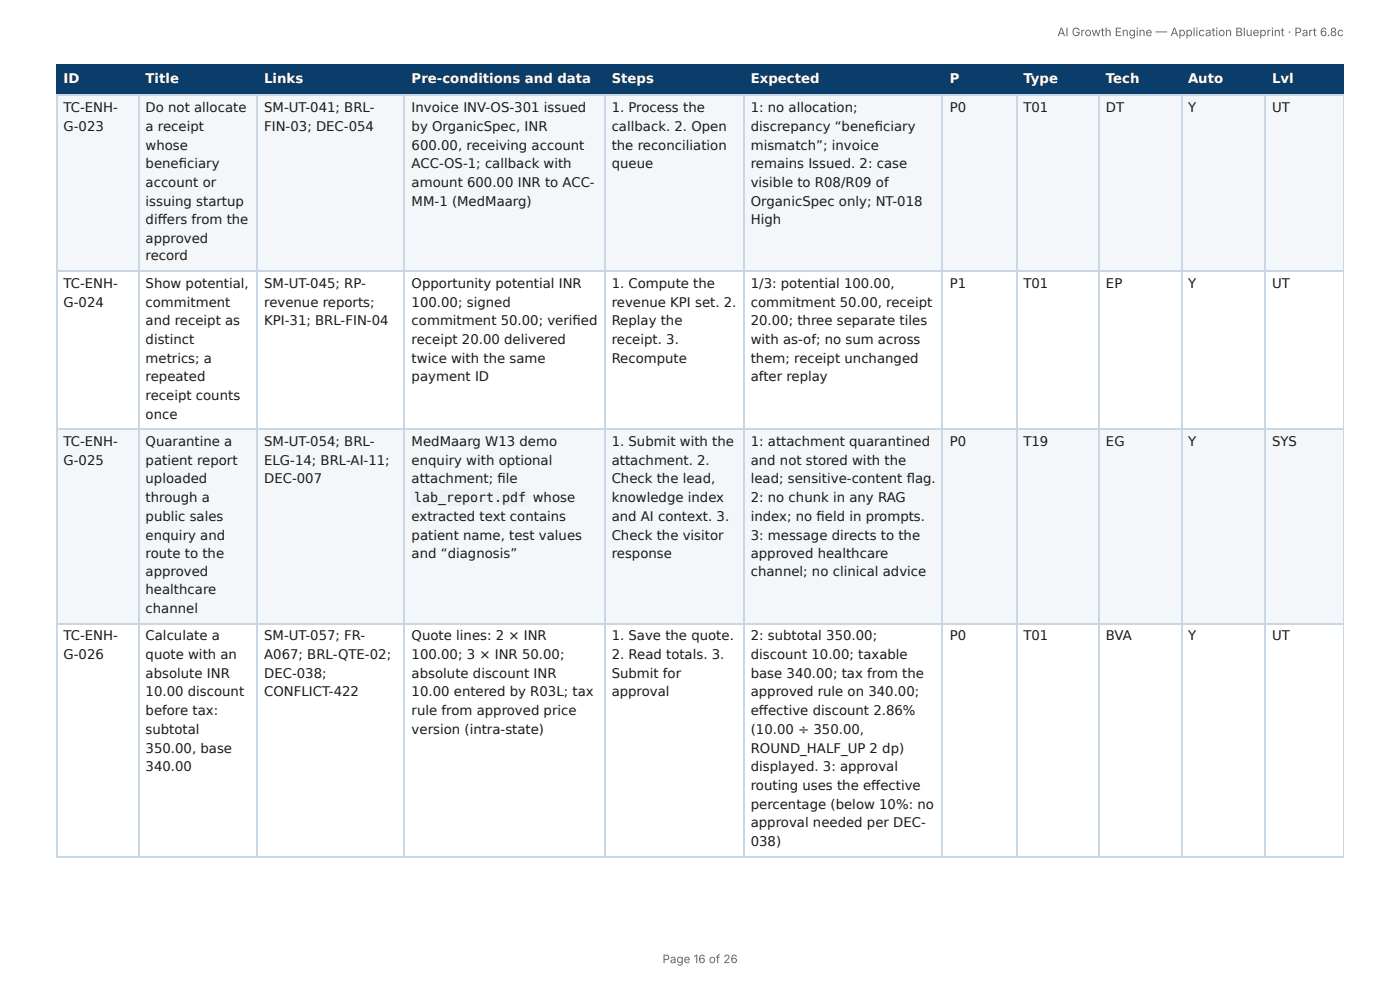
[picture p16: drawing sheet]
<svg xmlns="http://www.w3.org/2000/svg" width="297mm" height="210mm" viewBox="0 0 297 210" stroke-linecap="round" stroke-linejoin="round" font-family="sans-serif">
<defs><g id="words">
<g font-size="2.8" fill="#fff">
<text x="13.5" y="17.7">ID</text>
<text x="30.9" y="17.7">Title</text>
<text x="56.1" y="17.7">Links</text>
<text x="87.4" y="17.7">Pre-conditions and data</text>
<text x="129.9" y="17.7">Steps</text>
<text x="159.5" y="17.7">Expected</text>
<text x="201.7" y="17.7">P</text>
<text x="217.4" y="17.7">Type</text>
<text x="234.9" y="17.7">Tech</text>
<text x="252.3" y="17.7">Auto</text>
<text x="270.2" y="17.7">Lvl</text>
</g>
<g font-size="2.8" fill="#1a1a1a">
<text x="13.5" y="23.8">TC-ENH-</text>
<text x="30.9" y="23.8">Do not allocate</text>
<text x="56.1" y="23.8">SM-UT-041; BRL-</text>
<text x="87.4" y="23.8">Invoice INV-OS-301 issued</text>
<text x="129.9" y="23.8">1. Process the</text>
<text x="159.5" y="23.8">1: no allocation;</text>
<text x="201.7" y="23.8">P0</text>
<text x="217.4" y="23.8">T01</text>
<text x="234.9" y="23.8">DT</text>
<text x="252.3" y="23.8">Y</text>
<text x="270.2" y="23.8">UT</text>
<text x="13.5" y="27.8">G-023</text>
<text x="30.9" y="27.8">a receipt</text>
<text x="56.1" y="27.8">FIN-03; DEC-054</text>
<text x="87.4" y="27.8">by OrganicSpec, INR</text>
<text x="129.9" y="27.8">callback. 2. Open</text>
<text x="159.5" y="27.8">discrepancy “benefi ciary</text>
<text x="30.9" y="31.8">whose</text>
<text x="30.9" y="35.7">benefi ciary</text>
<text x="87.4" y="31.8">600.00, receiving account</text>
<text x="87.4" y="35.7">ACC-OS-1; callback with</text>
<text x="129.9" y="31.8">the reconciliation</text>
<text x="129.9" y="35.7">queue</text>
<text x="159.5" y="31.8">mismatch”; invoice</text>
<text x="159.5" y="35.7">remains Issued. 2: case</text>
<text x="30.9" y="39.7">account or</text>
<text x="87.4" y="39.7">amount 600.00 INR to ACC-</text>
<text x="159.5" y="39.7">visible to R08/R09 of</text>
<text x="30.9" y="43.7">issuing startup</text>
<text x="30.9" y="47.6">diff ers from the</text>
<text x="87.4" y="43.7">MM-1 (MedMaarg)</text>
<text x="159.5" y="43.7">OrganicSpec only; NT-018</text>
<text x="159.5" y="47.6">High</text>
<text x="30.9" y="51.6">approved</text>
<text x="30.9" y="55.3">record</text>
<text x="13.5" y="61.1">TC-ENH-</text>
<text x="13.5" y="65.1">G-024</text>
<text x="30.9" y="61.1">Show potential,</text>
<text x="30.9" y="65.1">commitment</text>
<text x="56.1" y="61.1">SM-UT-045; RP-</text>
<text x="56.1" y="65.1">revenue reports;</text>
<text x="87.4" y="61.1">Opportunity potential INR</text>
<text x="87.4" y="65.1">100.00; signed</text>
<text x="129.9" y="61.1">1. Compute the</text>
<text x="129.9" y="65.1">revenue KPI set. 2.</text>
<text x="159.5" y="61.1">1/3: potential 100.00,</text>
<text x="159.5" y="65.1">commitment 50.00, receipt</text>
<text x="201.7" y="61.1">P1</text>
<text x="217.4" y="61.1">T01</text>
<text x="234.9" y="61.1">EP</text>
<text x="252.3" y="61.1">Y</text>
<text x="270.2" y="61.1">UT</text>
<text x="30.9" y="69.1">and receipt as</text>
<text x="56.1" y="69.1">KPI-31; BRL-FIN-04</text>
<text x="87.4" y="69.1">commitment 50.00; verifi ed</text>
<text x="129.9" y="69.1">Replay the</text>
<text x="159.5" y="69.1">20.00; three separate tiles</text>
<text x="30.9" y="73">distinct</text>
<text x="30.9" y="77">metrics; a</text>
<text x="87.4" y="73">receipt 20.00 delivered</text>
<text x="87.4" y="77">twice with the same</text>
<text x="129.9" y="73">receipt. 3.</text>
<text x="129.9" y="77">Recompute</text>
<text x="159.5" y="73">with as-of; no sum across</text>
<text x="159.5" y="77">them; receipt unchanged</text>
<text x="30.9" y="81">repeated</text>
<text x="87.4" y="81">payment ID</text>
<text x="159.5" y="81">after replay</text>
<text x="30.9" y="84.9">receipt counts</text>
<text x="30.9" y="88.9">once</text>
<text x="13.5" y="94.7">TC-ENH-</text>
<text x="30.9" y="94.7">Quarantine a</text>
<text x="56.1" y="94.7">SM-UT-054; BRL-</text>
<text x="87.4" y="94.7">MedMaarg W13 demo</text>
<text x="129.9" y="94.7">1. Submit with the</text>
<text x="159.5" y="94.7">1: attachment quarantined</text>
<text x="201.7" y="94.7">P0</text>
<text x="217.4" y="94.7">T19</text>
<text x="234.9" y="94.7">EG</text>
<text x="252.3" y="94.7">Y</text>
<text x="270.2" y="94.7">SYS</text>
<text x="13.5" y="98.7">G-025</text>
<text x="30.9" y="98.7">patient report</text>
<text x="56.1" y="98.7">ELG-14; BRL-AI-11;</text>
<text x="87.4" y="98.7">enquiry with optional</text>
<text x="129.9" y="98.7">attachment. 2.</text>
<text x="159.5" y="98.7">and not stored with the</text>
<text x="30.9" y="102.7">uploaded</text>
<text x="30.9" y="106.6">through a</text>
<text x="56.1" y="102.7">DEC-007</text>
<text x="87.4" y="102.7">attachment; fi le</text>
<text x="88" y="106.6">lab_report.pdf</text>
<text x="113.2" y="106.6">whose</text>
<text x="129.9" y="102.7">Check the lead,</text>
<text x="129.9" y="106.6">knowledge index</text>
<text x="159.5" y="102.7">lead; sensitive-content fl ag.</text>
<text x="159.5" y="106.6">2: no chunk in any RAG</text>
<text x="30.9" y="110.6">public sales</text>
<text x="87.4" y="110.6">extracted text contains</text>
<text x="129.9" y="110.6">and AI context. 3.</text>
<text x="159.5" y="110.6">index; no fi eld in prompts.</text>
<text x="30.9" y="114.6">enquiry and</text>
<text x="30.9" y="118.5">route to the</text>
<text x="87.4" y="114.6">patient name, test values</text>
<text x="87.4" y="118.5">and “diagnosis”</text>
<text x="129.9" y="114.6">Check the visitor</text>
<text x="129.9" y="118.5">response</text>
<text x="159.5" y="114.6">3: message directs to the</text>
<text x="159.5" y="118.5">approved healthcare</text>
<text x="30.9" y="122.2">approved</text>
<text x="159.5" y="122.2">channel; no clinical advice</text>
<text x="30.9" y="126.2">healthcare</text>
<text x="30.9" y="130.2">channel</text>
<text x="13.5" y="136">TC-ENH-</text>
<text x="30.9" y="136">Calculate a</text>
<text x="56.1" y="136">SM-UT-057; FR-</text>
<text x="87.4" y="136">Quote lines: 2 × INR</text>
<text x="129.9" y="136">1. Save the quote.</text>
<text x="159.5" y="136">2: subtotal 350.00;</text>
<text x="201.7" y="136">P0</text>
<text x="217.4" y="136">T01</text>
<text x="234.9" y="136">BVA</text>
<text x="252.3" y="136">Y</text>
<text x="270.2" y="136">UT</text>
<text x="13.5" y="140">G-026</text>
<text x="30.9" y="140">quote with an</text>
<text x="30.9" y="143.9">absolute INR</text>
<text x="56.1" y="140">A067; BRL-QTE-02;</text>
<text x="56.1" y="143.9">DEC-038;</text>
<text x="87.4" y="140">100.00; 3 × INR 50.00;</text>
<text x="87.4" y="143.9">absolute discount INR</text>
<text x="129.9" y="140">2. Read totals. 3.</text>
<text x="129.9" y="143.9">Submit for</text>
<text x="159.5" y="140">discount 10.00; taxable</text>
<text x="159.5" y="143.9">base 340.00; tax from the</text>
<text x="30.9" y="147.9">10.00 discount</text>
<text x="56.1" y="147.9">CONFLICT-422</text>
<text x="87.4" y="147.9">10.00 entered by R03L; tax</text>
<text x="129.9" y="147.9">approval</text>
<text x="159.5" y="147.9">approved rule on 340.00;</text>
<text x="30.9" y="151.9">before tax:</text>
<text x="30.9" y="155.8">subtotal</text>
<text x="87.4" y="151.9">rule from approved price</text>
<text x="87.4" y="155.8">version (intra-state)</text>
<text x="159.5" y="151.9">eff ective discount 2.86%</text>
<text x="159.5" y="155.8">(10.00 ÷ 350.00,</text>
<text x="30.9" y="159.8">350.00, base</text>
<text x="159.5" y="159.8">ROUND_HALF_UP 2 dp)</text>
<text x="30.9" y="163.8">340.00</text>
<text x="159.5" y="163.8">displayed. 3: approval</text>
<text x="159.5" y="167.7">routing uses the eff ective</text>
<text x="159.5" y="171.7">percentage (below 10%: no</text>
<text x="159.5" y="175.7">approval needed per DEC-</text>
<text x="159.5" y="179.7">038)</text>
</g>
<g font-size="2.5" fill="#666">
<text x="224.6" y="7.7">AI Growth Engine — Application Blueprint · Part 6.8c</text>
<text x="140.7" y="204.5">Page 16 of 26</text>
</g>
</g></defs>
<g fill="#0b3d6b">
<path d="M12.2 14h17.2v6.1h-17.2z"/>
<path d="M29.4 14h25.4v6.1h-25.4z"/>
<path d="M54.8 14h31.2v6.1h-31.2z"/>
<path d="M86 14h42.6v6.1h-42.6z"/>
<path d="M128.6 14h29.4v6.1h-29.4z"/>
<path d="M158 14h42.3v6.1h-42.3z"/>
<path d="M200.3 14h15.6v6.1h-15.6z"/>
<path d="M215.9 14h17.5v6.1h-17.5z"/>
<path d="M233.4 14h17.4v6.1h-17.4z"/>
<path d="M250.8 14h18v6.1h-18z"/>
<path d="M268.8 14h16.6v6.1h-16.6z"/>
</g>
<g fill="#f4f7fa">
<path d="M12.2 20.1h17.2v37.6h-17.2z"/>
<path d="M29.4 20.1h25.4v37.6h-25.4z"/>
<path d="M54.8 20.1h31.2v37.6h-31.2z"/>
<path d="M86 20.1h42.6v37.6h-42.6z"/>
<path d="M128.6 20.1h29.4v37.6h-29.4z"/>
<path d="M158 20.1h42.3v37.6h-42.3z"/>
<path d="M200.3 20.1h15.6v37.6h-15.6z"/>
<path d="M215.9 20.1h17.5v37.6h-17.5z"/>
<path d="M233.4 20.1h17.4v37.6h-17.4z"/>
<path d="M250.8 20.1h18v37.6h-18z"/>
<path d="M268.8 20.1h16.6v37.6h-16.6z"/>
<path d="M12.2 91h17.2v41.6h-17.2z"/>
<path d="M29.4 91h25.4v41.6h-25.4z"/>
<path d="M54.8 91h31.2v41.6h-31.2z"/>
<path d="M86 91h42.6v41.6h-42.6z"/>
<path d="M128.6 91h29.4v41.6h-29.4z"/>
<path d="M158 91h42.3v41.6h-42.3z"/>
<path d="M200.3 91h15.6v41.6h-15.6z"/>
<path d="M215.9 91h17.5v41.6h-17.5z"/>
<path d="M233.4 91h17.4v41.6h-17.4z"/>
<path d="M250.8 91h18v41.6h-18z"/>
<path d="M268.8 91h16.6v41.6h-16.6z"/>
</g>
<g fill="none" stroke="#0b3d6b" stroke-width=".26">
<path d="M11.9 13.9h273.5M12 13.8v6.6M29.5 13.8v6.6M54.6 13.8v6.6M85.9 13.8v6.6M128.5 13.8v6.6M158.1 13.8v6.6M200.2 13.8v6.6M216 13.8v6.6M233.5 13.8v6.6M251 13.8v6.6M268.7 13.8v6.6"/>
<path d="M11.9 20.2h273.5"/>
</g>
<path d="M285.3 13.8v6.6" fill="none" stroke="#0b3d6b" stroke-width=".21"/>
<g fill="none" stroke="#c9d6e3" stroke-width=".26">
<path d="M11.9 20.2h273.5M12 20.4v161.4M29.5 20.4v161.4M54.6 20.4v161.4M85.9 20.4v161.4M128.5 20.4v161.4M158.1 20.4v161.4M200.2 20.4v161.4M216 20.4v161.4M233.5 20.4v161.4M251 20.4v161.4M268.7 20.4v161.4"/>
<path d="M11.9 57.5h273.5M11.9 91.1h273.5M11.9 132.4h273.5M11.9 181.9h273.5"/>
</g>
<path d="M285.3 20.4v161.4" fill="none" stroke="#c9d6e3" stroke-width=".21"/>
<path d="M87.3 104h24.9v3.4h-24.9z" fill="#eef2f6"/>
<use href="#words"/>
</svg>
